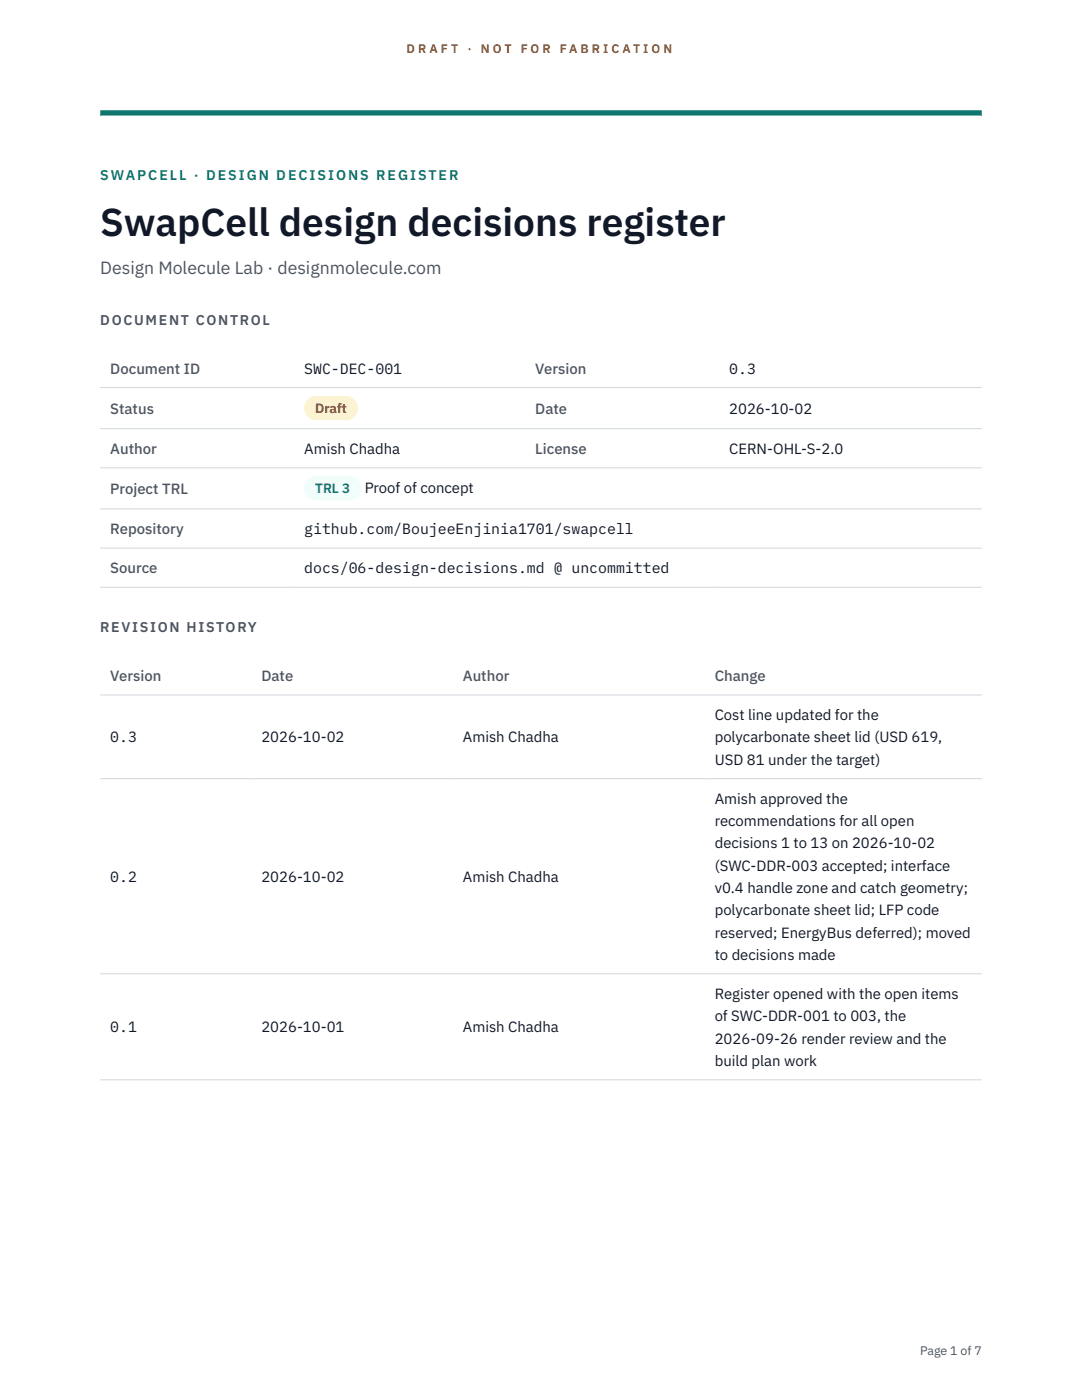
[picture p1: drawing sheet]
<svg xmlns="http://www.w3.org/2000/svg" width="216mm" height="279mm" viewBox="0 0 216 279" stroke-linecap="round" stroke-linejoin="round" font-family="sans-serif">
<defs><g id="words">
<text font-size="7.8" fill="#111827" x="20" y="47.1">SwapCell design decisions register</text>
<text font-size="3.5" fill="#4b5563" x="20" y="54.6">Design Molecule Lab · designmolecule.com</text>
<g font-size="3" fill="#4b5563">
<text x="22" y="74.5">Document ID</text>
<text x="106.8" y="74.5">Version</text>
<text x="22" y="82.6">Status</text>
<text x="106.8" y="82.6">Date</text>
<text x="22" y="90.6">Author</text>
<text x="106.8" y="90.6">License</text>
<text x="22" y="98.6">Project TRL</text>
<text x="22" y="106.6">Repository</text>
<text x="22" y="114.4">Source</text>
<text x="22" y="135.9">Version</text>
<text x="52.2" y="135.9">Date</text>
<text x="92.4" y="135.9">Author</text>
<text x="142.6" y="135.9">Change</text>
</g>
<g font-size="3" fill="#111827">
<text x="60.7" y="74.5">SWC-DEC-001</text>
<text x="145.5" y="74.5">0.3</text>
<text x="145.5" y="82.6">2026-10-02</text>
<text x="60.7" y="90.6">Amish Chadha</text>
<text x="145.5" y="90.6">CERN-OHL-S-2.0</text>
<text x="72.8" y="98.5">Proof of concept</text>
<text x="60.7" y="106.6">github.com/BoujeeEnjinia1701/swapcell</text>
<text x="60.7" y="114.4">docs/06-design-decisions.md @ uncommitted</text>
<text x="142.6" y="143.7">Cost line updated for the</text>
<text x="22" y="148.2">0.3</text>
<text x="52.2" y="148.2">2026-10-02</text>
<text x="92.4" y="148.2">Amish Chadha</text>
<text x="142.6" y="148.2">polycarbonate sheet lid (USD 619,</text>
<text x="142.6" y="152.6">USD 81 under the target)</text>
<text x="142.6" y="160.4">Amish approved the</text>
<text x="142.6" y="164.9">recommendations for all open</text>
<text x="142.6" y="169.3">decisions 1 to 13 on 2026-10-02</text>
<text x="142.6" y="173.8">(SWC-DDR-003 accepted; interface</text>
<text x="22" y="176">0.2</text>
<text x="52.2" y="176">2026-10-02</text>
<text x="92.4" y="176">Amish Chadha</text>
<text x="142.6" y="178.2">v0.4 handle zone and catch geometry;</text>
<text x="142.6" y="182.7">polycarbonate sheet lid; LFP code</text>
<text x="142.6" y="187.1">reserved; EnergyBus deferred); moved</text>
<text x="142.6" y="191.5">to decisions made</text>
<text x="142.6" y="199.4">Register opened with the open items</text>
<text x="142.6" y="203.8">of SWC-DDR-001 to 003, the</text>
<text x="22" y="206">0.1</text>
<text x="52.2" y="206">2026-10-01</text>
<text x="92.4" y="206">Amish Chadha</text>
<text x="142.6" y="208.3">2026-09-26 render review and the</text>
<text x="142.6" y="212.7">build plan work</text>
</g>
<text font-size="2.8" fill="#0f766e" x="20" y="36">SWAPCELL · DESIGN DECISIONS REGISTER</text>
<g font-size="2.8" fill="#4b5563">
<text x="20" y="64.8">DOCUMENT CONTROL</text>
<text x="20" y="126.2">REVISION HISTORY</text>
</g>
<text font-size="2.7" fill="#92400e" x="62.9" y="82.5">Draft</text>
<text font-size="2.7" fill="#0f766e" x="62.9" y="98.5">TRL 3</text>
<g font-size="2.5" fill="#b45309">
<text x="81.1" y="10.5">D R A F T</text>
<text x="93.3" y="10.5">·</text>
<text x="95.9" y="10.5">N O T</text>
<text x="103.9" y="10.5">F O R</text>
<text x="111.7" y="10.5">F A B R I C A T I O N</text>
</g>
<text font-size="2.5" fill="#4b5563" x="183.6" y="270.3">Page 1 of 7</text>
</g></defs>
<path d="M20 23.1h175.9zM20 22h175.9v1.1h-175.9z" fill-rule="evenodd" fill="#0f766e"/>
<path d="M20 77.3h175.9M20 85.5h175.9M20 93.4h175.9M20 101.6h175.9M20 109.4h175.9M20 117.2h175.9M20 138.7h175.9M20 155.4h175.9M20 194.3h175.9M20 215.5h175.9" fill="none" stroke="#d1d5db" stroke-width=".2"/>
<path d="M60.7 79h10.7v4.9h-10.7z" fill="#fef3c7"/>
<path d="M60.7 95.1h11.4v4.8h-11.4z" fill="#f0fdfa"/>
<use href="#words"/>
</svg>
